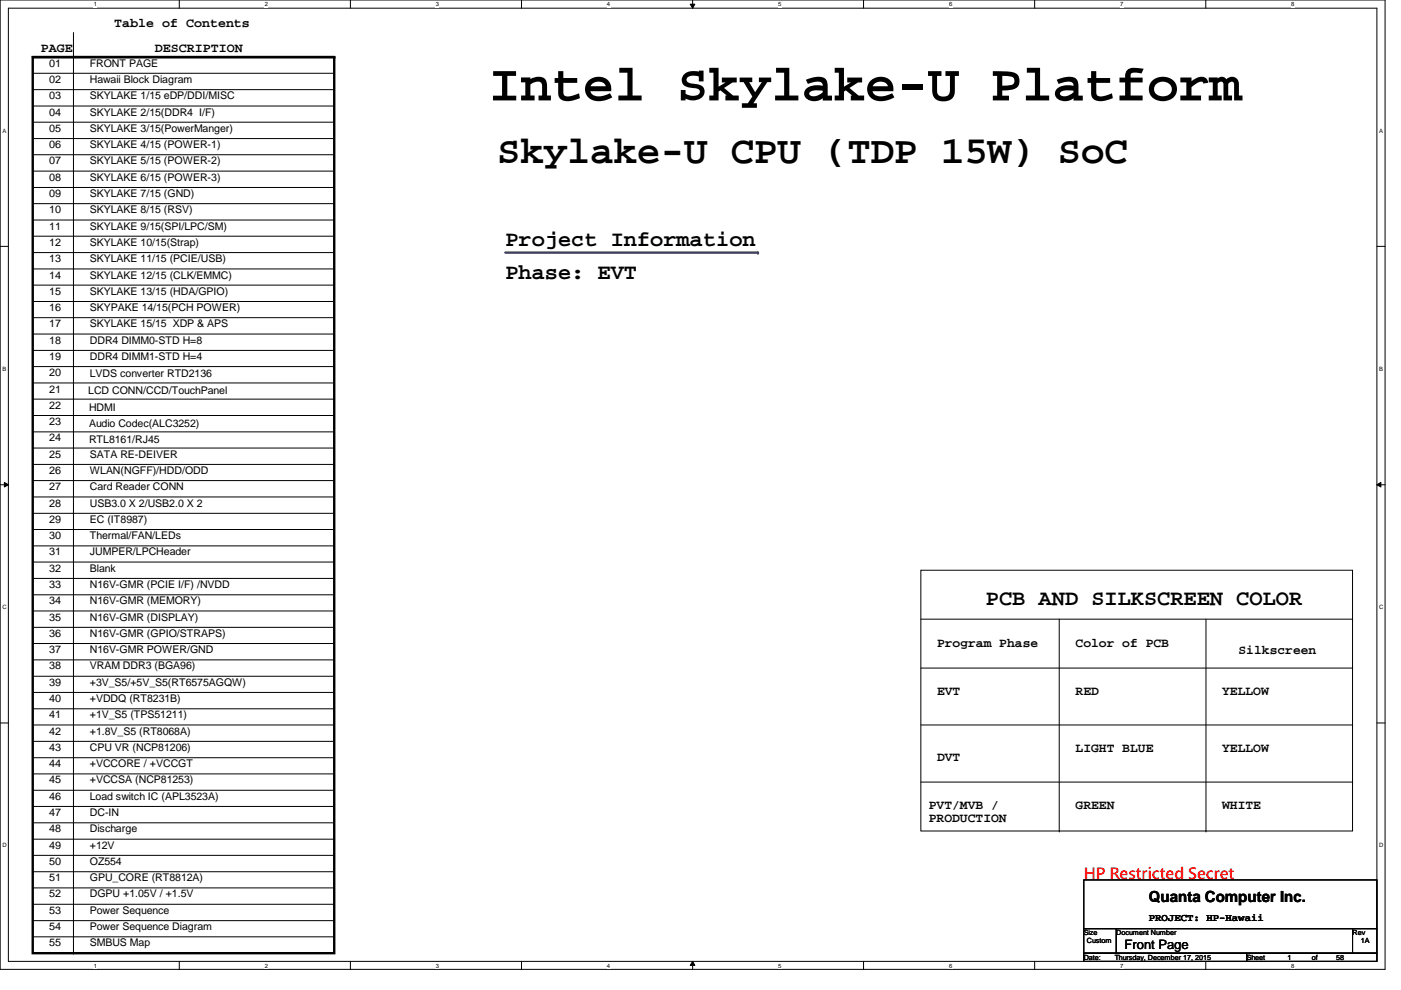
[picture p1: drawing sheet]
<svg xmlns="http://www.w3.org/2000/svg" width="297mm" height="210mm" viewBox="0 0 297 210" stroke-linecap="round" stroke-linejoin="round" font-family="sans-serif">
<defs><g id="words">
<text font-size="11" x="103.7" y="21.3">Intel Skylake-U Platform</text>
<text font-size="8.3" x="105.4" y="34.6">Skylake-U CPU (TDP 15W) SoC</text>
<g font-size="4.7">
<text x="107.1" y="52.2">Project Information</text>
<text x="107.1" y="59.1">Phase: EVT</text>
<text x="209" y="128.2">PCB AND SILKSCREEN COLOR</text>
</g>
<text font-size="3.3" fill="#f00" x="229.8" y="186.4">HP Restricted Secret</text>
<text font-size="3.3" x="243.6" y="191.3">Quanta Computer Inc.</text>
<g font-size="2.8">
<text x="24.2" y="5.8">Table of Contents</text>
<text x="8.7" y="11">PAGE</text>
<text x="32.8" y="11">DESCRIPTION</text>
<text x="198.7" y="137.1">Program Phase</text>
<text x="228" y="137.1">Color of PCB</text>
<text x="262.6" y="138.8">Silkscreen</text>
<text x="198.7" y="147.4">EVT</text>
<text x="228" y="147.4">RED</text>
<text x="259.1" y="147.4">YELLOW</text>
<text x="198.7" y="161.2">DVT</text>
<text x="228" y="159.5">LIGHT BLUE</text>
<text x="259.1" y="159.5">YELLOW</text>
<text x="196.9" y="171.6">PVT/MVB /</text>
<text x="228" y="171.6">GREEN</text>
<text x="259.1" y="171.6">WHITE</text>
<text x="196.9" y="174.4">PRODUCTION</text>
<text x="238.4" y="201.1">Front Page</text>
</g>
<g font-size="2.2">
<text x="10.4" y="14.1">01</text>
<text x="10.4" y="17.6">02</text>
<text x="19" y="17.6">Hawaii Block Diagram</text>
<text x="19" y="14.1">FRONT PAGE</text>
<text x="10.4" y="21">03</text>
<text x="19" y="21">SKYLAKE 1/15 eDP/DDI/MISC</text>
<text x="10.4" y="27.9">05</text>
<text x="10.4" y="24.5">04</text>
<text x="19" y="24.5">SKYLAKE 2/15(DDR4 I/F)</text>
<text x="19" y="27.9">SKYLAKE 3/15(PowerManger)</text>
<text x="10.4" y="31.4">06</text>
<text x="10.4" y="34.8">07</text>
<text x="19" y="34.8">SKYLAKE 5/15 (POWER-2)</text>
<text x="19" y="31.4">SKYLAKE 4/15 (POWER-1)</text>
<text x="10.4" y="38.3">08</text>
<text x="10.4" y="41.8">09</text>
<text x="19" y="41.8">SKYLAKE 7/15 (GND)</text>
<text x="19" y="38.3">SKYLAKE 6/15 (POWER-3)</text>
<text x="10.4" y="45.2">10</text>
<text x="19" y="45.2">SKYLAKE 8/15 (RSV)</text>
<text x="10.4" y="48.7">11</text>
<text x="10.4" y="52.1">12</text>
<text x="19" y="52.1">SKYLAKE 10/15(Strap)</text>
<text x="19" y="48.7">SKYLAKE 9/15(SPI/LPC/SM)</text>
<text x="10.4" y="55.6">13</text>
<text x="10.4" y="59.1">14</text>
<text x="19" y="59.1">SKYLAKE 12/15 (CLK/EMMC)</text>
<text x="19" y="55.6">SKYLAKE 11/15 (PCIE/USB)</text>
<text x="10.4" y="66">16</text>
<text x="10.4" y="62.5">15</text>
<text x="19" y="66">SKYPAKE 14/15(PCH POWER)</text>
<text x="19" y="62.5">SKYLAKE 13/15 (HDA/GPIO)</text>
<text x="10.4" y="69.4">17</text>
<text x="19" y="69.4">SKYLAKE 15/15 XDP &amp; APS</text>
<text x="10.4" y="72.9">18</text>
<text x="10.4" y="76.3">19</text>
<text x="19" y="72.9">DDR4 DIMM0-STD H=8</text>
<text x="19" y="76.3">DDR4 DIMM1-STD H=4</text>
<text x="10.4" y="79.8">20</text>
<text x="10.4" y="83.2">21</text>
<text x="18.7" y="83.6">LCD CONN/CCD/TouchPanel</text>
<text x="19" y="79.9">LVDS converter RTD2136</text>
<text x="10.4" y="86.7">22</text>
<text x="18.9" y="87">HDMI</text>
<text x="10.4" y="90.1">23</text>
<text x="10.4" y="93.6">24</text>
<text x="18.9" y="90.5">Audio Codec(ALC3252)</text>
<text x="18.9" y="93.9">RTL8161/RJ45</text>
<text x="10.4" y="97">25</text>
<text x="10.4" y="100.5">26</text>
<text x="19" y="97">SATA RE-DEIVER</text>
<text x="19" y="100.5">WLAN(NGFF)/HDD/ODD</text>
<text x="10.4" y="103.9">27</text>
<text x="10.4" y="107.4">28</text>
<text x="19" y="107.4">USB3.0 X 2/USB2.0 X 2</text>
<text x="19" y="103.9">Card Reader CONN</text>
<text x="10.4" y="110.9">29</text>
<text x="19" y="110.9">EC (IT8987)</text>
<text x="10.4" y="117.8">31</text>
<text x="10.4" y="114.3">30</text>
<text x="19" y="114.3">Thermal/FAN/LEDs</text>
<text x="19" y="117.8">JUMPER/LPCHeader</text>
<text x="10.4" y="121.2">32</text>
<text x="10.4" y="124.7">33</text>
<text x="19" y="121.2">Blank</text>
<text x="19" y="124.7">N16V-GMR (PCIE I/F) /NVDD</text>
<text x="10.4" y="128.1">34</text>
<text x="10.4" y="131.6">35</text>
<text x="19" y="128.1">N16V-GMR (MEMORY)</text>
<text x="19" y="131.6">N16V-GMR (DISPLAY)</text>
<text x="10.4" y="135">36</text>
<text x="19" y="135">N16V-GMR (GPIO/STRAPS)</text>
<text x="10.4" y="141.9">38</text>
<text x="10.4" y="138.5">37</text>
<text x="19" y="138.5">N16V-GMR POWER/GND</text>
<text x="19" y="141.9">VRAM DDR3 (BGA96)</text>
<text x="10.4" y="145.4">39</text>
<text x="10.4" y="148.8">40</text>
<text x="19" y="145.4">+3V_S5/+5V_S5(RT6575AGQW)</text>
<text x="19" y="148.8">+VDDQ (RT8231B)</text>
<text x="10.4" y="155.7">42</text>
<text x="10.4" y="152.3">41</text>
<text x="19" y="152.3">+1V_S5 (TPS51211)</text>
<text x="19" y="155.7">+1.8V_S5 (RT8068A)</text>
<text x="10.4" y="159.2">43</text>
<text x="19" y="159.2">CPU VR (NCP81206)</text>
<text x="10.4" y="166.1">45</text>
<text x="10.4" y="162.7">44</text>
<text x="19" y="162.7">+VCCORE / +VCCGT</text>
<text x="19" y="166.1">+VCCSA (NCP81253)</text>
<text x="10.4" y="169.6">46</text>
<text x="10.4" y="173">47</text>
<text x="19" y="173">DC-IN</text>
<text x="19" y="169.6">Load switch IC (APL3523A)</text>
<text x="10.4" y="176.5">48</text>
<text x="10.4" y="180">49</text>
<text x="19" y="180">+12V</text>
<text x="19" y="176.5">Discharge</text>
<text x="10.4" y="183.4">50</text>
<text x="19" y="183.4">OZ554</text>
<text x="10.4" y="186.9">51</text>
<text x="10.4" y="190.3">52</text>
<text x="19" y="186.9">GPU_CORE (RT8812A)</text>
<text x="19" y="190.3">DGPU +1.05V / +1.5V</text>
<text x="10.4" y="193.8">53</text>
<text x="10.4" y="197.2">54</text>
<text x="19" y="193.8">Power Sequence</text>
<text x="19" y="197.2">Power Sequence Diagram</text>
<text x="243.6" y="195.3">PROJECT: HP-Hawaii</text>
<text x="10.4" y="200.7">55</text>
<text x="19" y="200.7">SMBUS Map</text>
</g>
<g font-size="1.5">
<text x="229.8" y="198.3">Size</text>
<text x="229.8" y="203.5">Date:</text>
<text x="230.5" y="200">Custom</text>
<text x="236.3" y="203.5">Thursday, December 17, 2015</text>
<text x="236.7" y="198.3">Document Number</text>
<text x="264.3" y="203.5">Sheet</text>
<text x="273" y="203.5">1</text>
<text x="278.1" y="203.5">of</text>
<text x="283.3" y="203.5">58</text>
<text x="286.8" y="198.3">Rev</text>
<text x="288.5" y="200">1A</text>
</g>
<g font-size="1.3">
<text x="19.9" y="1.4">1</text>
<text x="56.1" y="1.4">2</text>
<text x="92.4" y="1.4">3</text>
<text x="128.7" y="1.4">4</text>
<text x="165" y="1.4">5</text>
<text x="201.2" y="1.4">6</text>
<text x="237.5" y="1.4">7</text>
<text x="273.8" y="1.4">8</text>
<text x=".5" y="28.1">A</text>
<text x="292.4" y="28.1">A</text>
<text x=".5" y="78.6">B</text>
<text x="292.4" y="78.6">B</text>
<text x=".5" y="129.2">C</text>
<text x="292.4" y="129.2">C</text>
<text x=".5" y="179.7">D</text>
<text x="292.4" y="179.7">D</text>
<text x="19.9" y="205.2">1</text>
<text x="56.1" y="205.2">2</text>
<text x="92.4" y="205.2">3</text>
<text x="128.7" y="205.2">4</text>
<text x="165" y="205.2">5</text>
<text x="201.2" y="205.2">6</text>
<text x="237.5" y="205.2">7</text>
<text x="273.8" y="205.2">8</text>
</g>
</g></defs>
<path d="M0 0h293.7v205.5h-293.7zM1.8 1.7h290.1v202.1h-290.1z" fill="none" stroke="#000" stroke-width=".21"/>
<g fill="#fff">
<path d="M19.9 .2h.7v1.4h-.7z"/>
<path d="M19.9 204h.7v1.4h-.7z"/>
</g>
<path d="M38 0v1.7M38 203.8v1.8" fill="none" stroke="#000" stroke-width=".21"/>
<g fill="#fff">
<path d="M56.1 .2h.7v1.4h-.7z"/>
<path d="M56.1 204h.7v1.4h-.7z"/>
</g>
<path d="M74.3 0v1.7M74.3 203.8v1.8" fill="none" stroke="#000" stroke-width=".21"/>
<g fill="#fff">
<path d="M92.4 .2h.7v1.4h-.7z"/>
<path d="M92.4 204h.7v1.4h-.7z"/>
</g>
<path d="M110.6 0v1.7M110.6 203.8v1.8" fill="none" stroke="#000" stroke-width=".21"/>
<g fill="#fff">
<path d="M128.7 .2h.7v1.4h-.7z"/>
<path d="M128.7 204h.7v1.4h-.7z"/>
</g>
<path d="M146.3 .9h1l-.4 .8zM146.9 0v1.7M146.9 203.8l.4 .9h-1zM146.9 203.8v1.8" fill="none" stroke="#000" stroke-width=".21"/>
<path d="M146.3 .9h1l-.4 .8zM146.9 203.8l.4 .9h-1z" fill="#000"/>
<g fill="#fff">
<path d="M165 .2h.6v1.4h-.6z"/>
<path d="M165 204h.6v1.4h-.6z"/>
</g>
<path d="M183.1 0v1.7M183.1 203.8v1.8" fill="none" stroke="#000" stroke-width=".21"/>
<g fill="#fff">
<path d="M201.2 .2h.7v1.4h-.7z"/>
<path d="M201.2 204h.7v1.4h-.7z"/>
</g>
<path d="M219.4 0v1.7M219.4 203.8v1.8" fill="none" stroke="#000" stroke-width=".21"/>
<g fill="#fff">
<path d="M237.5 .2h.7v1.4h-.7z"/>
<path d="M237.5 204h.7v1.4h-.7z"/>
</g>
<path d="M255.6 0v1.7M255.6 203.8v1.8" fill="none" stroke="#000" stroke-width=".21"/>
<g fill="#fff">
<path d="M273.8 .2h.6v1.4h-.6z"/>
<path d="M273.8 204h.6v1.4h-.6z"/>
<path d="M.5 27h.8v1.4h-.8z"/>
<path d="M292.4 27h.8v1.4h-.8z"/>
<path d="M.5 77.5h.8v1.4h-.8z"/>
<path d="M292.4 77.5h.8v1.4h-.8z"/>
</g>
<path d="M0 52.2h1.8M291.9 52.2h1.8" fill="none" stroke="#000" stroke-width=".21"/>
<g fill="#fff">
<path d="M.5 128h.9v1.4h-.9z"/>
<path d="M292.4 128h.9v1.4h-.9z"/>
</g>
<path d="M0 102.8h1.8M.9 102.3l.9 .5-.9 .5zM291.9 102.8l.9-.5v1zM291.9 102.8h1.8" fill="none" stroke="#000" stroke-width=".21"/>
<path d="M.9 102.3l.9 .5-.9 .5zM291.9 102.8l.9-.5v1z" fill="#000"/>
<g fill="#fff">
<path d="M.5 178.5h.9v1.4h-.9z"/>
<path d="M292.4 178.5h.9v1.4h-.9z"/>
</g>
<g fill="none" stroke="#000" stroke-width=".21">
<path d="M6.9 19h64M6.9 15.5h64M15.6 6.9v195.2M70.9 19h.1M70.9 15.5h.1M6.9 39.8h64M6.9 36.3h64M6.9 32.8h64M6.9 29.4h64M6.9 25.9h64M6.9 22.5h64M70.9 39.8h.1"/>
<path d="M70.9 36.3h.1M70.9 32.8h.1M70.9 29.4h.1M70.9 25.9h.1M70.9 22.5h.1M6.9 57h64M6.9 53.6h64M6.9 50.1h64M6.9 43.2h64M6.9 46.7h64M70.9 57h.1M70.9 53.6h.1"/>
<path d="M70.9 50.1h.1M70.9 43.2h.1M70.9 46.7h.1M6.9 77.7h64M6.9 74.3h64M6.9 70.8h64M6.9 67.4h64M6.9 63.9h64M6.9 60.5h64M70.9 77.7h.1M70.9 74.3h.1M70.9 70.8h.1"/>
<path d="M70.9 67.4h.1M70.9 63.9h.1M70.9 60.5h.1M6.9 95h64M6.9 91.6h64M6.9 81.2h64M6.9 84.6h64M6.9 88.1h64M6.9 98.5h64M70.9 95h.1M70.9 91.6h.1M70.9 81.2h.1"/>
<path d="M70.9 84.6h.1M70.9 88.1h.1M70.9 98.5h.1M6.9 119.2h64M6.9 115.7h64M6.9 112.3h64M6.9 108.8h64M6.9 105.4h64M6.9 101.9h64M70.9 119.2h.1M70.9 115.7h.1M70.9 112.3h.1"/>
<path d="M70.9 108.8h.1M70.9 105.4h.1M70.9 101.9h.1M6.9 136.4h64M6.9 133h64M6.9 122.6h64M6.9 126.1h64M6.9 129.5h64M6.9 139.9h64M70.9 136.4h.1M70.9 133h.1M70.9 122.6h.1"/>
<path d="M70.9 126.1h.1M70.9 129.5h.1M70.9 139.9h.1M0 153.3h1.8M291.9 153.3h1.8M15.6 202.1h.1"/>
</g>
<path d="M6.9 12.1h64v190h-64zM6.9 12.1h64" fill="none" stroke="#000" stroke-width=".51"/>
<circle cx="70.9" cy="12.1" r=".25" fill="#000"/>
<path d="M107.1 53.6h53.6" fill="none" stroke="#00f" stroke-width=".51"/>
<circle cx="160.7" cy="53.6" r=".25" fill="#00f"/>
<g fill="none" stroke="#000" stroke-width=".21">
<path d="M195.2 120.9h91.6v55.3h-91.6zM195.2 131.3h91.6M224.6 131.3v44.9M255.7 131.3v44.9M286.8 131.3h.1M6.9 153.7h64M6.9 143.4h64M6.9 146.8h64M6.9 150.3h64M6.9 157.2h64M70.9 143.4h.1M70.9 146.8h.1"/>
<path d="M70.9 150.3h.1M70.9 153.7h.1M70.9 157.2h.1M195.2 141.6h91.6M195.2 153.7h91.6M286.8 141.6h.1M286.8 153.7h.1M6.9 160.7h64M6.9 164.1h64M6.9 167.6h64M6.9 171h64M6.9 174.5h64"/>
<path d="M6.9 177.9h64M70.9 160.7h.1M70.9 164.1h.1M70.9 167.6h.1M70.9 171h.1M70.9 174.5h.1M70.9 177.9h.1M195.2 165.8h91.6M224.6 176.2h.1M255.7 176.2h.1M286.8 165.8h.1M6.9 181.4h64"/>
<path d="M6.9 184.8h64M6.9 188.3h64M6.9 191.7h64M6.9 195.2h64M6.9 198.6h64M70.9 181.4h.1M70.9 184.8h.1M70.9 188.3h.1M70.9 191.7h.1M70.9 195.2h.1M70.9 198.6h.1M229.8 186.6h62.1v10.3h-62.1z"/>
<path d="M229.8 196.9h6.9v5.2h-6.9zM236.7 196.9h50.1v5.2h-50.1zM286.8 196.9h5.1v5.2h-5.1zM229.8 202.1h34.5v1.7h-34.5zM264.3 202.1h27.6v1.7h-27.6z"/>
</g>
<use href="#words"/>
</svg>
